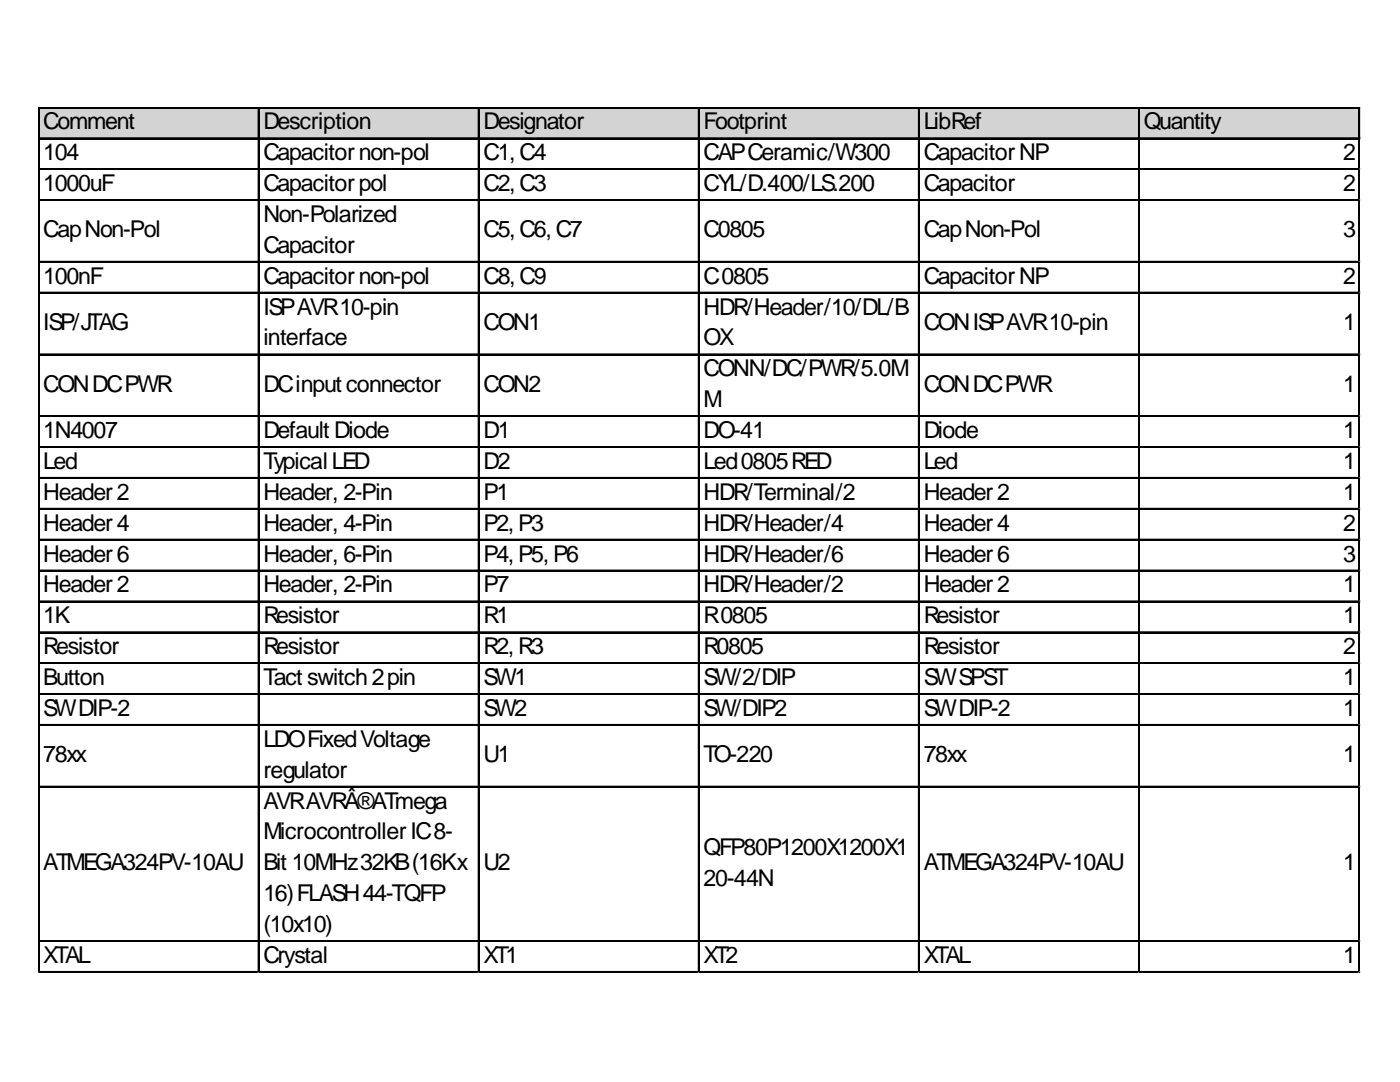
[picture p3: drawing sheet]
<svg xmlns="http://www.w3.org/2000/svg" width="279mm" height="216mm" viewBox="0 0 279 216" stroke-linecap="round" stroke-linejoin="round" font-family="sans-serif">
<defs><g id="words">
<g font-size="4.6">
<text x="8.6" y="25.8">Comment</text>
<text x="52.6" y="25.8">Description</text>
<text x="96.5" y="25.8">Designator</text>
<text x="140.4" y="25.8">Footprint</text>
<text x="184.3" y="25.8">LibRef</text>
<text x="228.3" y="25.8">Quantity</text>
<text x="8.6" y="32">104</text>
<text x="52.6" y="32">Capacitornon-pol</text>
<text x="96.5" y="32">C1,C4</text>
<text x="140.4" y="32">CAPCeramic/W300</text>
<text x="184.3" y="32">CapacitorNP</text>
<text x="268.1" y="32">2</text>
<text x="8.6" y="38.1">1000uF</text>
<text x="52.6" y="38.1">Capacitorpol</text>
<text x="96.5" y="38.1">C2,C3</text>
<text x="140.4" y="38.1">CYL/D.400/LS.200</text>
<text x="184.3" y="38.1">Capacitor</text>
<text x="268.1" y="38.1">2</text>
<text x="8.6" y="47.4">CapNon-Pol</text>
<text x="52.6" y="44.3">Non-Polarized</text>
<text x="96.5" y="47.4">C5,C6,C7</text>
<text x="140.4" y="47.4">C0805</text>
<text x="184.3" y="47.4">CapNon-Pol</text>
<text x="268.1" y="47.4">3</text>
<text x="52.6" y="50.4">Capacitor</text>
<text x="8.6" y="56.6">100nF</text>
<text x="52.6" y="56.6">Capacitornon-pol</text>
<text x="96.5" y="56.6">C8,C9</text>
<text x="140.4" y="56.6">C0805</text>
<text x="184.3" y="56.6">CapacitorNP</text>
<text x="268.1" y="56.6">2</text>
<text x="8.6" y="65.8">ISP/JTAG</text>
<text x="52.6" y="62.8">ISPAVR10-pin</text>
<text x="96.5" y="65.8">CON1</text>
<text x="140.4" y="62.8">HDR/Header/10/DL/B</text>
<text x="184.3" y="65.8">CONISPAVR10-pin</text>
<text x="268.1" y="65.8">1</text>
<text x="52.6" y="68.9">interface</text>
<text x="140.4" y="68.9">OX</text>
<text x="140.4" y="75.1">CONN/DC/PWR/5.0M</text>
<text x="8.6" y="78.2">CONDCPWR</text>
<text x="52.6" y="78.2">DCinputconnector</text>
<text x="96.5" y="78.2">CON2</text>
<text x="140.4" y="81.2">M</text>
<text x="184.3" y="78.2">CONDCPWR</text>
<text x="268.1" y="78.2">1</text>
<text x="8.6" y="87.4">1N4007</text>
<text x="52.6" y="87.4">Default Diode</text>
<text x="96.5" y="87.4">D1</text>
<text x="140.4" y="87.4">DO-41</text>
<text x="184.3" y="87.4">Diode</text>
<text x="268.1" y="87.4">1</text>
<text x="8.6" y="93.6">Led</text>
<text x="52.6" y="93.6">TypicalLED</text>
<text x="96.5" y="93.6">D2</text>
<text x="140.4" y="93.6">Led0805RED</text>
<text x="184.3" y="93.6">Led</text>
<text x="268.1" y="93.6">1</text>
<text x="8.6" y="99.7">Header2</text>
<text x="52.6" y="99.7">Header, 2-Pin</text>
<text x="96.5" y="99.7">P1</text>
<text x="140.4" y="99.7">HDR/Terminal/2</text>
<text x="184.3" y="99.7">Header2</text>
<text x="268.1" y="99.7">1</text>
<text x="8.6" y="105.9">Header4</text>
<text x="52.6" y="105.9">Header, 4-Pin</text>
<text x="96.5" y="105.9">P2,P3</text>
<text x="140.4" y="105.9">HDR/Header/4</text>
<text x="184.3" y="105.9">Header4</text>
<text x="268.1" y="105.9">2</text>
<text x="8.6" y="112.1">Header6</text>
<text x="52.6" y="112.1">Header, 6-Pin</text>
<text x="96.5" y="112.1">P4,P5,P6</text>
<text x="140.4" y="112.1">HDR/Header/6</text>
<text x="184.3" y="112.1">Header6</text>
<text x="268.1" y="112.1">3</text>
<text x="8.6" y="118.2">Header2</text>
<text x="52.6" y="118.2">Header, 2-Pin</text>
<text x="96.5" y="118.2">P7</text>
<text x="140.4" y="118.2">HDR/Header/2</text>
<text x="184.3" y="118.2">Header2</text>
<text x="268.1" y="118.2">1</text>
<text x="8.6" y="124.4">1K</text>
<text x="52.6" y="124.4">Resistor</text>
<text x="96.5" y="124.4">R1</text>
<text x="140.4" y="124.4">R0805</text>
<text x="184.3" y="124.4">Resistor</text>
<text x="268.1" y="124.4">1</text>
<text x="8.6" y="130.5">Resistor</text>
<text x="52.6" y="130.5">Resistor</text>
<text x="96.5" y="130.5">R2,R3</text>
<text x="140.4" y="130.5">R0805</text>
<text x="184.3" y="130.5">Resistor</text>
<text x="268.1" y="130.5">2</text>
<text x="8.6" y="136.7">Button</text>
<text x="52.6" y="136.7">Tact switch2pin</text>
<text x="96.5" y="136.7">SW1</text>
<text x="140.4" y="136.7">SW/2/DIP</text>
<text x="184.3" y="136.7">SWSPST</text>
<text x="268.1" y="136.7">1</text>
<text x="8.6" y="142.9">SWDIP-2</text>
<text x="96.5" y="142.9">SW2</text>
<text x="140.4" y="142.9">SW/DIP2</text>
<text x="184.3" y="142.9">SWDIP-2</text>
<text x="268.1" y="142.9">1</text>
<text x="52.6" y="149">LDOFixedVoltage</text>
<text x="8.6" y="152.1">78xx</text>
<text x="52.6" y="155.2">regulator</text>
<text x="96.5" y="152.1">U1</text>
<text x="140.4" y="152.1">TO-220</text>
<text x="184.3" y="152.1">78xx</text>
<text x="268.1" y="152.1">1</text>
<text x="52.6" y="161.3">AVRAVRÂ®ATmega</text>
<text x="52.6" y="167.5">MicrocontrollerIC8-</text>
<text x="8.6" y="173.7">ATMEGA324PV-10AU</text>
<text x="52.6" y="173.7">Bit 10MHz32KB(16Kx</text>
<text x="96.5" y="173.7">U2</text>
<text x="140.4" y="170.6">QFP80P1200X1200X1</text>
<text x="184.3" y="173.7">ATMEGA324PV-10AU</text>
<text x="268.1" y="173.7">1</text>
<text x="52.6" y="179.8">16)FLASH44-TQFP</text>
<text x="140.4" y="176.7">20-44N</text>
<text x="52.6" y="186">(10x10)</text>
<text x="8.6" y="192.1">XTAL</text>
<text x="52.6" y="192.1">Crystal</text>
<text x="96.5" y="192.1">XT1</text>
<text x="140.4" y="192.1">XT2</text>
<text x="184.3" y="192.1">XTAL</text>
<text x="268.1" y="192.1">1</text>
</g>
</g></defs>
<path d="M7.8 21.6h263.7v6.2h-263.7z" fill="#d3d3d3"/>
<g fill="none" stroke="#000" stroke-width=".26">
<path d="M7.6 21.4v172.7M7.7 21.4v172.7M7.9 21.4h263.5M7.9 21.5h263.5M7.9 27.5h263.5M7.9 27.6h263.5M7.9 33.7h263.5M7.9 33.8h263.5M7.9 39.8h263.5M7.9 40h263.5M51.5 21.6v172.5M51.7 21.6v172.5"/>
<path d="M95.5 21.6v172.5M95.6 21.6v172.5M139.4 21.6v172.5M139.5 21.6v172.5M183.3 21.6v172.5M183.4 21.6v172.5M227.2 21.6v172.5M227.4 21.6v172.5M271.2 21.6v172.5M271.3 21.6v172.5M7.9 52.2h263.5M7.9 52.3h263.5"/>
<path d="M7.9 58.3h263.5M7.9 58.5h263.5M7.9 70.6h263.5M7.9 70.8h263.5M7.9 83h263.5M7.9 83.1h263.5M7.9 89.1h263.5M7.9 89.3h263.5M7.9 95.3h263.5M7.9 95.4h263.5M7.9 101.5h263.5M7.9 101.6h263.5"/>
<path d="M7.9 107.6h263.5M7.9 107.7h263.5M7.9 113.8h263.5M7.9 113.9h263.5M7.9 119.9h263.5M7.9 120.1h263.5M7.9 126.1h263.5M7.9 126.2h263.5M7.9 132.3h263.5M7.9 132.4h263.5M7.9 138.4h263.5M7.9 138.5h263.5"/>
<path d="M7.9 144.6h263.5M7.9 144.7h263.5M7.9 156.9h263.5M7.9 157h263.5M7.9 187.7h263.5M7.9 187.8h263.5M7.9 193.9h263.5M7.9 194h263.5"/>
</g>
<path d="M7.6 194.1v.1" fill="none" stroke="#e0e0e0" stroke-width=".26"/>
<path d="M7.6 194.1l.3 .1z" fill="#e0e0e0"/>
<path d="M51.5 194.1v.1" fill="none" stroke="#e0e0e0" stroke-width=".26"/>
<path d="M51.5 194.1l.3 .1z" fill="#e0e0e0"/>
<path d="M95.5 194.1v.1" fill="none" stroke="#e0e0e0" stroke-width=".26"/>
<path d="M95.5 194.1l.2 .1z" fill="#e0e0e0"/>
<path d="M139.4 194.1v.1" fill="none" stroke="#e0e0e0" stroke-width=".26"/>
<path d="M139.4 194.1l.2 .1z" fill="#e0e0e0"/>
<path d="M183.3 194.1v.1" fill="none" stroke="#e0e0e0" stroke-width=".26"/>
<path d="M183.3 194.1l.3 .1z" fill="#e0e0e0"/>
<path d="M227.2 194.1v.1" fill="none" stroke="#e0e0e0" stroke-width=".26"/>
<path d="M227.2 194.1l.3 .1z" fill="#e0e0e0"/>
<path d="M271.2 194.1v.1" fill="none" stroke="#e0e0e0" stroke-width=".26"/>
<path d="M271.2 194.1l.2 .1z" fill="#e0e0e0"/>
<path d="M271.4 33.7h.1" fill="none" stroke="#e0e0e0" stroke-width=".26"/>
<path d="M271.4 33.7l.1 .2z" fill="#e0e0e0"/>
<path d="M271.4 39.8h.1" fill="none" stroke="#e0e0e0" stroke-width=".26"/>
<path d="M271.4 39.8l.1 .3z" fill="#e0e0e0"/>
<path d="M271.4 52.2h.1" fill="none" stroke="#e0e0e0" stroke-width=".26"/>
<path d="M271.4 52.2l.1 .2z" fill="#e0e0e0"/>
<path d="M271.4 58.3h.1" fill="none" stroke="#e0e0e0" stroke-width=".26"/>
<path d="M271.4 58.3l.1 .3z" fill="#e0e0e0"/>
<path d="M271.4 70.6h.1" fill="none" stroke="#e0e0e0" stroke-width=".26"/>
<path d="M271.4 70.6l.1 .3z" fill="#e0e0e0"/>
<path d="M271.4 83h.1" fill="none" stroke="#e0e0e0" stroke-width=".26"/>
<path d="M271.4 83l.1 .2z" fill="#e0e0e0"/>
<path d="M271.4 89.1h.1" fill="none" stroke="#e0e0e0" stroke-width=".26"/>
<path d="M271.4 89.1l.1 .3z" fill="#e0e0e0"/>
<path d="M271.4 95.3h.1" fill="none" stroke="#e0e0e0" stroke-width=".26"/>
<path d="M271.4 95.3l.1 .2z" fill="#e0e0e0"/>
<path d="M271.4 101.5h.1" fill="none" stroke="#e0e0e0" stroke-width=".26"/>
<path d="M271.4 101.5l.1 .2z" fill="#e0e0e0"/>
<path d="M271.4 107.6h.1" fill="none" stroke="#e0e0e0" stroke-width=".26"/>
<path d="M271.4 107.6l.1 .3z" fill="#e0e0e0"/>
<path d="M271.4 113.8h.1" fill="none" stroke="#e0e0e0" stroke-width=".26"/>
<path d="M271.4 113.8l.1 .2z" fill="#e0e0e0"/>
<path d="M271.4 119.9h.1" fill="none" stroke="#e0e0e0" stroke-width=".26"/>
<path d="M271.4 119.9l.1 .3z" fill="#e0e0e0"/>
<path d="M271.4 126.1h.1" fill="none" stroke="#e0e0e0" stroke-width=".26"/>
<path d="M271.4 126.1l.1 .3z" fill="#e0e0e0"/>
<path d="M271.4 132.3h.1" fill="none" stroke="#e0e0e0" stroke-width=".26"/>
<path d="M271.4 132.3l.1 .2z" fill="#e0e0e0"/>
<path d="M271.4 138.4h.1" fill="none" stroke="#e0e0e0" stroke-width=".26"/>
<path d="M271.4 138.4l.1 .3z" fill="#e0e0e0"/>
<path d="M271.4 144.6h.1" fill="none" stroke="#e0e0e0" stroke-width=".26"/>
<path d="M271.4 144.6l.1 .2z" fill="#e0e0e0"/>
<path d="M271.4 156.9h.1" fill="none" stroke="#e0e0e0" stroke-width=".26"/>
<path d="M271.4 156.9l.1 .3z" fill="#e0e0e0"/>
<path d="M271.4 187.7h.1" fill="none" stroke="#e0e0e0" stroke-width=".26"/>
<path d="M271.4 187.7l.1 .3z" fill="#e0e0e0"/>
<path d="M271.4 193.9h.1" fill="none" stroke="#e0e0e0" stroke-width=".26"/>
<path d="M271.4 193.9l.1 .2z" fill="#e0e0e0"/>
<use href="#words"/>
</svg>
